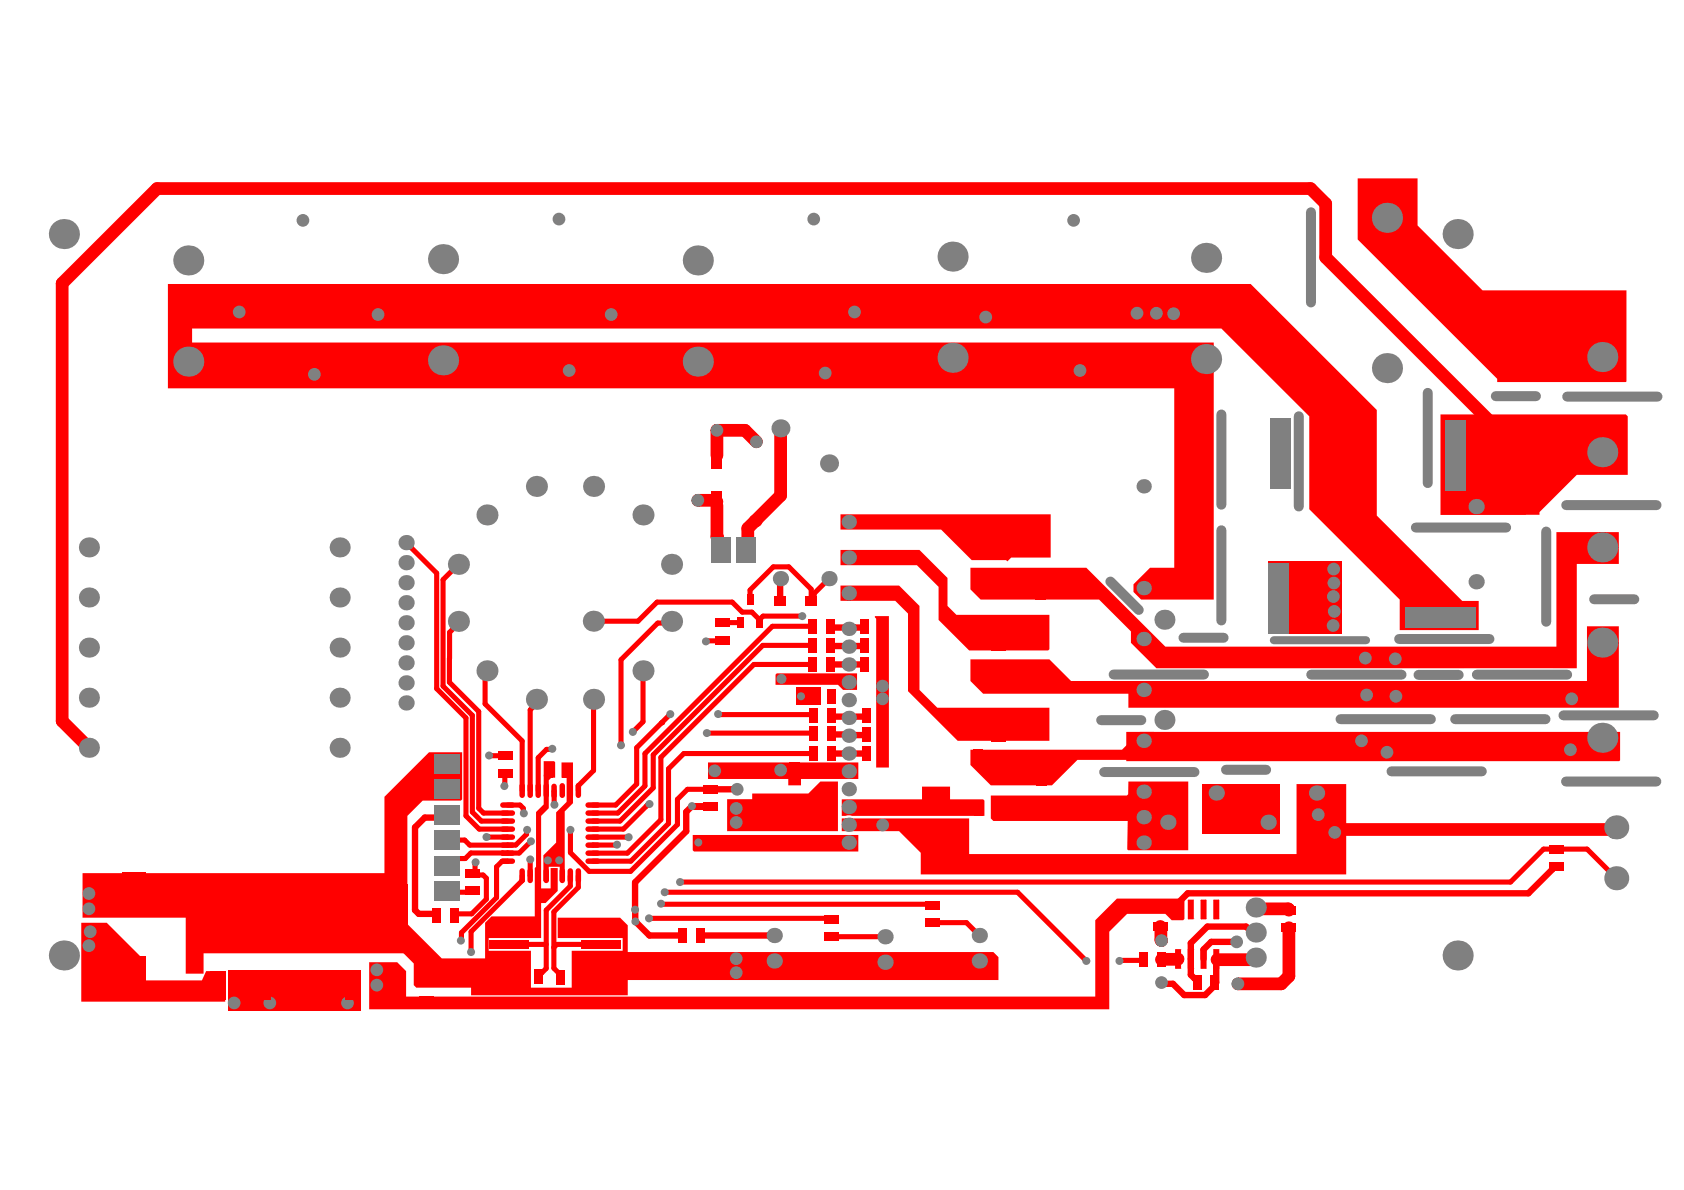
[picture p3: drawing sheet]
<svg xmlns="http://www.w3.org/2000/svg" width="297mm" height="210mm" viewBox="0 0 297 210" stroke-linecap="round" stroke-linejoin="round" font-family="sans-serif">
<g fill="#f00">
<path d="M239.5 31.5h10.5v8.3l11.5 11.4h25.4v16.1l-.1 .1h-22.7v-.6l-24.6-24.6z"/>
<path d="M99 134.5h2.1v7.2l-1.5 1.4v12.1l-.1 .2h-.8v-2.5h-1.9v2.5h-.9l-.1-4.5 2.3-2.3v-5.3l1.8-1.9v-4.2h-.9z"/>
<path d="M140.4 121.2h4.3v3.2h-4.3z"/>
<path d="M171.2 100.1h20.4l14 14h68.9v-20.2h11v5.6h-7.4v18.4h-74.1l-4.5-4.5v-2l-5.6-5.6h-20.9l-1.8-1.8z"/>
<path d="M223.8 99h13v12.8h-13z"/>
<path d="M29.6 50.1h191l22.3 22.2v18.6l15 15.1h2.9v5.1h-13.9v-5.3l-16-16v-16.4l-15.5-15.5h-181.5v2.5h180.2v45.4h-12.8l-1.4-1.4v-1.3l3-3h4.2v-31.6h-177.5z"/>
<path d="M40.2 171.1h23.3v7.2h-23.3z"/>
<path d="M14.3 162.8h4.5l6.5 6.5v3.6h10.3l.8-1.6h3.3v5.4h-25.4z"/>
<path d="M95.9 134.3h1.8l.2 .2v2.7h-.7l-.4 .4v5l-1.3 1.3v12.8h1.6v-3.6h1.3v4.1l-2.2 2.1h-.7v6.2h-9.3v2.2h7.5v6.5h7.1v-6.5h9v-2.2h-11.4v-3.6h11l1.3 1.3v12.4h-27.6v-1.4h-9.7l-.4-.4v-3.9l-2.3-2.2v-4.7h1.2l6 6.1h7.7v-6.3l1.1-1.2h7.6v-8.5l.3-.2v-9.7l1.3-1.3z"/>
<path d="M14.6 154h53.2v-13.5l7.9-7.8h5.8v8.3l-.2 .2h-6.7l-2.7 2.7v24.3h-36v3.5h-3.1v-9.8h-18.2z"/>
<path d="M65.1 169.7h5l1.5 1.6v4.5h121.6v-13.5l3.8-3.8h11.9v3.6l-.2 .2h-2l-1.1-1.1h-6.8l-3.1 3.1v13.7h-130.6z"/>
<path d="M109.2 167.9h66l.9 .9v4.1h-66.9z"/>
<path d="M199 120.1h80.9v-9.6h5.6v14.3h-86.5z"/>
<path d="M198.7 129.1h87.1v5l-.2 .2h-86.9z"/>
<path d="M148.5 144.4h22.4v6.2h57.8v-12.3h8.8v15.9h-75.1v-3.8l-3.8-3.8h-10.1z"/>
<path d="M171.2 116.3h13.9l3.8 3.8h17.1v3.8h-4.5l-1.6-1.5h-26.5l-2.2-2.3z"/>
<path d="M171.2 132.2h26.7l3.2-3.1h2.4v3.4l-1.5 1.5h-12l-4.4 4.5h-10.8l-3.6-3.6z"/>
<path d="M148.3 97h13.9l4.9 4.9v5l1.6 1.6h16.4v6l-.2 .2h-14l-5.3-5.4v-5.8l-3.9-3.8h-13.4z"/>
<path d="M148.3 90.7h37v7.7h-6.9l-.7 .6-.2-.2h-6.1l-5.4-5.4h-17.7z"/>
<path d="M148.3 103.3h10.3l3.6 3.6v14.8l3.1 3.1h19.8v5.9h-16.2l-8.7-8.8v-13.7l-2.3-2.2h-9.6z"/>
<path d="M148.5 141h14.1v-2.2h5v2.2h5.8l.2 .2v2.7h-23.3l-.4-.1-1.4 .1z"/>
<path d="M124.9 134.5h26.5v2.9h-10.1v1.1h-2.3v-1.1h-14.1z"/>
<path d="M128.3 141h4.4v-1h9.9l2.1-2.1h3.1v8.7h-19.5z"/>
<path d="M122.2 147.3h29.2v2.9h-29l-.2-.2z"/>
<path d="M212.1 138.3h13.7v8.8h-13.7z"/>
<path d="M174.8 140.3h24l.2-.2v-2.2h10.6v12.1h-10.6l-.2-.2 .1-5h-23.7l-.4-.4z"/>
<path d="M154.3 108.7h2.5v26.7h-2.3v-26.3l-.2-.2z"/>
<path d="M137 118.8h14.2v2.9h-2.5l-.9-.9h-11v-1.8z"/>
<path d="M254.1 73.1h32.7l.3 .3v10.4h-9l-6.5 6.5v.5h-17.5z"/>
</g>
<path d="M112 155.6v6.9l2.5 2.5h5.9M122.2 142.2l.1 .1M274.5 152.9h-.5l-.1 .2v.2l-4.3 4.3h-60.1l-1.7 1.6" fill="none" stroke="#f00" stroke-width="1.1"/>
<g fill="none" stroke="#f00" stroke-width=".9">
<path d="M80.9 109.6v.4l-1.6 1.5M115.9 106.2h13.3M130.9 108h1.7l1.4 1.3M134.1 109.2v.4M86.3 133.3h2.8M96.4 132.2l-1.5 1.5M97.4 132.1l-.1 .1M113.8 138.6l-4.8 4.8M115.2 133.1v5.9M78.8 157.2l.2 .2h3.7M83.1 150.5h6.4M87.6 158.3l-6.2 6.2"/>
<path d="M89.6 149.1h-.1M92.9 147.2l-1.9 1.9M93.5 151.6v2.9M100.6 156.3l-4.3 4.2v6.1M104.6 149.1h4.2M114.1 142.1h.1M116.7 159.5h47.6l.1 .1M272.3 149.8l-5.9 5.8h-146.4M280 149.8l5.1 5.1-.6 .7"/>
</g>
<path d="M235.4 146.8l.6-.5h48.2l.5 .5" fill="none" stroke="#f00" stroke-width="2.2"/>
<circle cx="116.7" cy="127.5" r=".45" fill="#f00"/>
<g fill="none" stroke="#f00" stroke-width=".9">
<path d="M71.6 95.7l5.4 5.4v20.4l5.2 5.1v17.3l2.3 2.3h5M80.9 99.5l-2.8 2.8v18.7l5.2 5.2v17l1.6 1.6h4.6M79.3 111.5v8.8l5.1 5.2v17.1l.9 .8h4.2M79.3 116.1v.1M85.9 118.3l-.3 .4v5.5l6.5 6.5v8.7M113.4 118.3v9l-1.8 1.8M115.9 106.2l-3.4 3.4h-7.8M118.5 109.6l-.3 .3h-2.2l-6.5 6.5v15.1M127.4 112.9l-.2 .1h-2.6l-.1 .1M129.2 106.2l1.7 1.8M130.6 109.7l-.1 .1h-3.1M134 109.3v.4l.1-.1"/>
<path d="M141.5 108.7h-6.9l-.5 .5M143.3 117.2h-10.3l-16.4 16.4v11l-5.9 5.9h-6.1M143.3 110.5h-7.1l-22.4 22.4v5.7M143.3 113.8h-8.8l-19.3 19.3M146.2 102.1l-2.6 2.6v.9l-.5 .4v-2.1l-4-3.9h-2.7l-4.1 4.1v1.7M89.1 136.4l-.1 2.2M94.6 123.4v.7l-1.1 1.1v14.2M94.9 133.7v5.7M96.4 132.2h.9M96.8 135.8v.5l-.5 .5M97.7 139.5l.1 2.5M104.7 123.4v12.5l-2.7 2.7v.8"/>
<path d="M115.2 139l-5.8 5.8h-4.8M118.2 126l-5.9 5.9v6.4l-3.7 3.7h-4M124.7 129.3h18.9M126.7 125.9l.1 .1h16.6l.2 .2M143.6 132.9h-23l-2.7 2.7v9.7l-6.6 6.6M78.8 148.2h3.2l.9 .9h6.6M83.1 150.5l-1 .9h-2l-1.3 1.3M83.3 154l.3 .3h1.6l.6 .6M83.9 152.1l-.1 .1v1.5l-.3 .3M85.8 158.6l-2.6 2.6M85.8 147.6v.1M85.8 147.7h3.7"/>
<path d="M88.6 150.5h.1M89.5 151.9h-.9l-1 1M89.5 147.7h.1M89.5 142h2.2l.6 .6 .1 .9M89.5 151.9h.1M89.6 149.1h1.4M92.9 146.5v.7M93.5 154.5h.1M93.5 151.6h.1M93.7 148.4l-2.1 2.1h-2.1M100.6 154.5v1.8M102 154.5v2l-4.3 4.3v10l1.1 1.1v.5"/>
<path d="M104.6 143.4h4.4M104.6 147.7h6.3M104.6 149.1h.1M108.8 149v.1M114.1 142.1l-4.1 4.1h-5.4M114.6 141.8l-.5 .3M116.6 159.4l.1 .1M117.2 157.4h62.3l12.1 12.1M119.5 141v4.4l-8.3 8.3h-7.3l-3.3-3.3M81.4 164.5v1.3l-.1 .1M89.7 166.6h6.6M96.3 166.6v4.2l-.8 .8h-.4"/>
<path d="M98.2 166.6h7.8M114.5 162h32l.2 .1M146.7 165.2h9.4M156.1 165.2h.1M164.4 162.7h6.1l2.2 2.3M201.8 169.3l-.1 .1h-4.1l-.1 .1"/>
</g>
<path d="M137.7 102.1l-.1 3.9M78.8 143.7l-.5 .5h-3.4l-1.7 1.7v14.6l.7 .7h3l.2 .2M122.1 142.2h.1M122.2 142.2h-.2l-1 1v3.4M122.3 142.3h3M124.8 142.2v.1M123.5 165h13.1" fill="none" stroke="#f00" stroke-width="1.1"/>
<path d="M137.7 75.6v11.8l-4.5 4.5M265 76.5l-31.2-31.1v-9.5l-2.6-2.6h-203.5l-16.7 16.7v77.2l4.7 4.7" fill="none" stroke="#f00" stroke-width="2.2"/>
<path d="M94.6 122.9l.4 .4M104.7 122.9v.5" fill="none" stroke="#f00" stroke-width=".54"/>
<path d="M201.6 169.4l.4 .3" fill="none" stroke="#f00" stroke-width=".45"/>
<circle cx="133.2" cy="91.9" r="1.12" fill="#f00"/>
<path d="M133.4 77.9l-2-2h-4.9v4.4M137.7 75.6h.1M123.1 88.2h3.1l.3 .3M126.5 89.1v5.6l.1 .1v1.1l.5 .6v.5M133.2 91.9l-1.3 1.3v3.5l-.3 .3M136.6 164.9v.1M204.7 163.4l.1 .1v2.3l.1 .1M207.8 169.2l-2.9 .1M221.5 160.1l.2 .2h5.5l.1 .2M221.5 168.9h-.3l-.4 .4h-6.1M227.3 163.6v8.6l-1.3 1.3h-7.6" fill="none" stroke="#f00" stroke-width="2.2"/>
<path d="M143.6 126.2v.5l-.6 .5" fill="none" stroke="#f00" stroke-width=".45"/>
<g fill="none" stroke="#f00" stroke-width="1.1">
<path d="M146.4 117.2h6.1M146.4 113.8l.1 .1h3.1l.1 .2 .1-.2h2.6l.1-.1M146.4 110.5l.2 .2h2.9l.2 .2 .2-.2h2.5l.1-.2M125.7 139.2h4.3M130 139.2h.1M146.7 132.9h6.1M146.7 129.4l.1 .1h2.7l.2 .3 .1-.1h2.9l.1-.2M146.7 126.2l.1 .2h2.7l.2 .2 .2-.2h2.7l.2-.2M146.7 129.3v.1M121 146.6l-9 9M122.1 142.2h2.7M77.1 161.4h.1"/>
<path d="M204.9 173.3l.2 .2h1.8l2 2h3.7l1.7-1.7v-.5M214.5 169.2v4.1M214.5 173.3h.1M218.1 166.1h-4.5l-1.3 1.4v1.7M221.5 164.5h-.6l-1.1-1.1h-6.8l-3 3v5.5l.7 .7h.5l.2 .2v.5"/>
</g>
<path d="M125.3 139.2h-4l-1.8 1.8M85.8 154.9v3.7M87.6 152.9v5.4M92.1 155.4l-9 8.9v3.6M92.1 155.4h.1M92.1 154.5v.9M93 146.4l-.1 .1M100.6 146.4v4M104.6 151.9h6.7M272.3 149.8h7.7M83.2 161.2h-2.8l-.3 .2M98.2 166.6l-.5 .5" fill="none" stroke="#f00" stroke-width=".9"/>
<g fill="#808080">
<circle cx="116.6" cy="159.4" r=".71"/>
<circle cx="114.5" cy="162" r=".71"/>
<circle cx="117.2" cy="157.4" r=".71"/>
<circle cx="112" cy="160.5" r=".71"/>
<circle cx="112.1" cy="162.5" r=".71"/>
<circle cx="81.3" cy="165.9" r=".71"/>
<circle cx="83.1" cy="167.9" r=".71"/>
<circle cx="120" cy="155.6" r=".71"/>
<circle cx="83.9" cy="152.1" r=".71"/>
<circle cx="93" cy="146.4" r=".71"/>
<circle cx="100.6" cy="146.4" r=".71"/>
<circle cx="93.7" cy="148.4" r=".71"/>
<circle cx="93.5" cy="151.6" r=".71"/>
<circle cx="96.6" cy="151.8" r=".71"/>
<circle cx="85.8" cy="147.6" r=".71"/>
<circle cx="86.3" cy="133.3" r=".71"/>
<circle cx="97.8" cy="142" r=".71"/>
<circle cx="89" cy="138.6" r=".71"/>
<circle cx="92.4" cy="143.5" r=".71"/>
<circle cx="98.6" cy="151.8" r=".71"/>
<circle cx="124.7" cy="129.3" r=".71"/>
<circle cx="126.7" cy="125.9" r=".71"/>
<circle cx="118.2" cy="126" r=".71"/>
<circle cx="111.6" cy="129.1" r=".71"/>
<circle cx="110.9" cy="147.7" r=".71"/>
<circle cx="108.8" cy="149" r=".71"/>
<circle cx="109.5" cy="131.5" r=".71"/>
<circle cx="114.6" cy="141.8" r=".71"/>
<circle cx="124.5" cy="113.1" r=".71"/>
<circle cx="97.4" cy="132.1" r=".71"/>
<circle cx="137.8" cy="119.7" r=".88"/>
<circle cx="41.3" cy="176.9" r="1.12"/>
<circle cx="137.7" cy="135.8" r="1.12"/>
<circle cx="141.3" cy="122.8" r=".71"/>
<circle cx="235.2" cy="110.3" r="1.12"/>
<circle cx="235.3" cy="107.8" r="1.12"/>
<circle cx="235.2" cy="105.2" r="1.12"/>
<circle cx="235.3" cy="102.8" r="1.12"/>
<circle cx="235.2" cy="100.4" r="1.12"/>
<circle cx="61.3" cy="176.9" r="1.12"/>
<circle cx="47.6" cy="176.9" r="1.12"/>
<circle cx="122.1" cy="142.2" r=".71"/>
<circle cx="129.9" cy="171.6" r="1.12"/>
<circle cx="129.9" cy="169.1" r="1.12"/>
<circle cx="123.2" cy="148.6" r=".71"/>
<circle cx="277" cy="132.2" r="1.12"/>
<circle cx="141.5" cy="108.7" r=".71"/>
<circle cx="155.7" cy="145.5" r="1.12"/>
<circle cx="129.9" cy="145.1" r="1.12"/>
<circle cx="129.9" cy="142.6" r="1.12"/>
<circle cx="191.6" cy="169.5" r=".71"/>
<circle cx="197.5" cy="169.5" r=".71"/>
<circle cx="126.1" cy="136" r="1.12"/>
<circle cx="66.5" cy="171.1" r="1.12"/>
<circle cx="66.5" cy="173.8" r="1.12"/>
<circle cx="126.5" cy="75.9" r="1.12"/>
<circle cx="133.4" cy="77.9" r="1.12"/>
<circle cx="53.4" cy="38.9" r="1.12"/>
<circle cx="98.6" cy="38.6" r="1.12"/>
<circle cx="143.5" cy="38.6" r="1.12"/>
<circle cx="189.4" cy="38.9" r="1.12"/>
<circle cx="130" cy="139.2" r="1.12"/>
<circle cx="246.1" cy="116.2" r="1.12"/>
<circle cx="240.8" cy="116.1" r="1.12"/>
<circle cx="277.2" cy="123.3" r="1.12"/>
<circle cx="246.2" cy="122.8" r="1.12"/>
<circle cx="241.1" cy="122.6" r="1.12"/>
<circle cx="244.6" cy="132.7" r="1.12"/>
<circle cx="240.2" cy="130.7" r="1.12"/>
<circle cx="123.1" cy="88.3" r="1.12"/>
<circle cx="204.9" cy="165.9" r="1.12"/>
<circle cx="204.9" cy="173.3" r="1.12"/>
<circle cx="218.4" cy="173.5" r="1.12"/>
<circle cx="218.1" cy="166.1" r="1.12"/>
<circle cx="15.9" cy="164.3" r="1.12"/>
<circle cx="15.7" cy="160.3" r="1.12"/>
<circle cx="15.7" cy="166.8" r="1.12"/>
<circle cx="15.7" cy="157.6" r="1.12"/>
<circle cx="173.9" cy="55.9" r="1.12"/>
<circle cx="150.7" cy="55" r="1.12"/>
<circle cx="107.8" cy="55.5" r="1.12"/>
<circle cx="66.7" cy="55.5" r="1.12"/>
<circle cx="42.2" cy="55" r="1.12"/>
<circle cx="55.5" cy="66" r="1.12"/>
<circle cx="100.4" cy="65.4" r="1.12"/>
<circle cx="145.6" cy="65.8" r="1.12"/>
<circle cx="190.5" cy="65.4" r="1.12"/>
<circle cx="207" cy="55.3" r="1.12"/>
<circle cx="204" cy="55.3" r="1.12"/>
<circle cx="200.6" cy="55.2" r="1.12"/>
<circle cx="232.5" cy="143.7" r="1.12"/>
<circle cx="235.4" cy="146.8" r="1.12"/>
<circle cx="155.7" cy="121" r="1.12"/>
<circle cx="155.7" cy="123.3" r="1.12"/>
<circle cx="221.5" cy="160.1" r="1.77"/>
<circle cx="223.7" cy="145" r="1.35"/>
<circle cx="232.2" cy="139.9" r="1.35"/>
<circle cx="221.5" cy="168.9" r="1.77"/>
<circle cx="221.5" cy="164.5" r="1.77"/>
<circle cx="214.5" cy="139.9" r="1.35"/>
</g>
<path d="M216.3 135.8h7M245.4 136.1h16" fill="none" stroke="#808080" stroke-width="1.8"/>
<g fill="#808080">
<circle cx="257.1" cy="168.5" r="2.65"/>
<circle cx="285.1" cy="145.9" r="2.12"/>
</g>
<path d="M276.2 137.9h16" fill="none" stroke="#808080" stroke-width="1.8"/>
<g fill="#808080">
<circle cx="285.1" cy="154.9" r="2.12"/>
<circle cx="282.6" cy="130.1" r="2.65"/>
</g>
<path d="M250.2 119h7.1M260.5 119h15.9M256.7 126.9h15.9M275.8 126.2h15.9" fill="none" stroke="#808080" stroke-width="1.8"/>
<g fill="#808080">
<circle cx="282.6" cy="79.8" r="2.65"/>
<circle cx="282.6" cy="113.3" r="2.65"/>
</g>
<g fill="#808080">
<path d="M247.9 107.2h12.4v3.6h-12.4z" fill-rule="evenodd"/>
<path d="M255 74.1h3.6v12.4h-3.6z" fill-rule="evenodd"/>
</g>
<path d="M249.7 93.1h16" fill="none" stroke="#808080" stroke-width="1.8"/>
<circle cx="282.6" cy="96.6" r="2.65" fill="#808080"/>
<path d="M276.3 89.1h15.9M281.2 105.7h7.1" fill="none" stroke="#808080" stroke-width="1.8"/>
<circle cx="260.4" cy="89.4" r="1.35" fill="#808080"/>
<path d="M272.7 93.8v15.9M246.8 112.7h15.9" fill="none" stroke="#808080" stroke-width="1.8"/>
<circle cx="260.4" cy="102.6" r="1.35" fill="#808080"/>
<path d="M223.8 99.4h3.6v12.4h-3.6z" fill-rule="evenodd" fill="#808080"/>
<path d="M215.4 93.5v15.9" fill="none" stroke="#808080" stroke-width="1.8"/>
<path d="M224 73.9h3.6v12.3h-3.6z" fill-rule="evenodd" fill="#808080"/>
<path d="M231.3 119h15.9M236.5 126.9h15.9" fill="none" stroke="#808080" stroke-width="1.8"/>
<path d="M224.7 112.9h16.3" fill="none" stroke="#808080" stroke-width="1.4"/>
<g fill="#808080">
<circle cx="149.7" cy="98.4" r="1.27"/>
<circle cx="149.7" cy="114.1" r="1.27"/>
<circle cx="149.7" cy="104.6" r="1.27"/>
<circle cx="149.7" cy="110.9" r="1.27"/>
<circle cx="201.7" cy="148.6" r="1.27"/>
<circle cx="156.1" cy="165.2" r="1.35"/>
<circle cx="172.7" cy="169.5" r="1.35"/>
<circle cx="156.1" cy="169.7" r="1.35"/>
<circle cx="172.7" cy="165" r="1.35"/>
<circle cx="206" cy="145" r="1.35"/>
</g>
<path d="M196.4 119h16M194.8 136.2h15.9" fill="none" stroke="#808080" stroke-width="1.8"/>
<g fill="#808080">
<circle cx="205.4" cy="127" r="1.77"/>
<circle cx="201.7" cy="121.7" r="1.27"/>
<circle cx="201.7" cy="130.7" r="1.27"/>
<circle cx="205.4" cy="109.3" r="1.77"/>
</g>
<path d="M231.2 37.4v15.9M195.9 102.6l5 5M208.8 112.5h7M194.2 127h7.1" fill="none" stroke="#808080" stroke-width="1.8"/>
<g fill="#808080">
<circle cx="212.7" cy="63.3" r="2.65"/>
<circle cx="168" cy="63.1" r="2.65"/>
<circle cx="201.7" cy="85.8" r="1.27"/>
<circle cx="212.7" cy="45.5" r="2.65"/>
<circle cx="168" cy="45.3" r="2.65"/>
</g>
<path d="M215.4 73.1v15.9M229.1 73.4v15.9" fill="none" stroke="#808080" stroke-width="1.8"/>
<g fill="#808080">
<circle cx="149.7" cy="129.8" r="1.27"/>
<circle cx="149.7" cy="126.6" r="1.27"/>
<circle cx="149.7" cy="132.9" r="1.27"/>
<circle cx="149.7" cy="123.5" r="1.27"/>
<circle cx="11.3" cy="168.5" r="2.65"/>
<circle cx="136.6" cy="169.5" r="1.35"/>
<circle cx="136.6" cy="165" r="1.35"/>
<circle cx="59.9" cy="114.2" r="1.77"/>
<circle cx="15.7" cy="114.2" r="1.77"/>
<circle cx="71.6" cy="116.9" r="1.35"/>
<circle cx="15.7" cy="105.4" r="1.77"/>
<circle cx="59.9" cy="105.4" r="1.77"/>
<circle cx="71.6" cy="113.4" r="1.35"/>
<circle cx="85.9" cy="118.3" r="1.86"/>
<circle cx="71.6" cy="109.9" r="1.35"/>
<circle cx="59.9" cy="131.9" r="1.77"/>
<circle cx="71.6" cy="124" r="1.35"/>
<circle cx="71.6" cy="106.3" r="1.35"/>
<circle cx="15.7" cy="123.1" r="1.77"/>
<circle cx="80.9" cy="109.6" r="1.86"/>
<circle cx="71.6" cy="120.5" r="1.35"/>
<circle cx="59.9" cy="123.1" r="1.77"/>
<circle cx="15.7" cy="131.9" r="1.77"/>
<circle cx="71.6" cy="95.7" r="1.35"/>
<circle cx="80.9" cy="99.5" r="1.86"/>
<circle cx="78.1" cy="45.7" r="2.65"/>
<circle cx="33.2" cy="63.8" r="2.65"/>
<circle cx="33.2" cy="45.9" r="2.65"/>
<circle cx="85.9" cy="90.8" r="1.86"/>
<circle cx="71.6" cy="99.2" r="1.35"/>
<circle cx="15.7" cy="96.6" r="1.77"/>
<circle cx="11.3" cy="41.3" r="2.65"/>
<circle cx="59.9" cy="96.6" r="1.77"/>
<circle cx="78.1" cy="63.6" r="2.65"/>
<circle cx="118.5" cy="99.5" r="1.86"/>
<circle cx="118.5" cy="109.6" r="1.86"/>
<circle cx="104.7" cy="109.6" r="1.86"/>
<circle cx="137.7" cy="102.1" r="1.35"/>
<circle cx="113.4" cy="90.8" r="1.86"/>
<circle cx="94.6" cy="85.8" r="1.86"/>
<circle cx="104.7" cy="85.8" r="1.86"/>
<circle cx="123.1" cy="45.9" r="2.65"/>
<circle cx="137.7" cy="75.6" r="1.59"/>
<circle cx="123.1" cy="63.8" r="2.65"/>
<circle cx="149.7" cy="92.1" r="1.27"/>
<circle cx="113.4" cy="118.3" r="1.86"/>
<circle cx="94.6" cy="123.4" r="1.86"/>
<circle cx="104.7" cy="123.4" r="1.86"/>
<circle cx="146.2" cy="102.1" r="1.35"/>
<circle cx="244.6" cy="38.4" r="2.65"/>
<circle cx="257.1" cy="41.3" r="2.65"/>
</g>
<g fill="#808080">
<path d="M129.9 94.8h3.3v4.4h-3.3z" fill-rule="evenodd"/>
<path d="M125.5 94.8h3.3v4.4h-3.3z" fill-rule="evenodd"/>
</g>
<path d="M276.4 70h16" fill="none" stroke="#808080" stroke-width="1.8"/>
<g fill="#808080">
<circle cx="244.6" cy="64.9" r="2.65"/>
<circle cx="282.6" cy="63" r="2.65"/>
</g>
<path d="M263.8 69.9h7.1" fill="none" stroke="#808080" stroke-width="1.8"/>
<g fill="#808080">
<path d="M76.6 137.5h4.4v3.4h-4.4z" fill-rule="evenodd"/>
<path d="M76.6 146.5h4.4v3.4h-4.4z" fill-rule="evenodd"/>
<path d="M76.6 142h4.4v3.4h-4.4z" fill-rule="evenodd"/>
<path d="M76.6 155.5h4.4v3.3h-4.4z" fill-rule="evenodd"/>
<path d="M76.6 133h4.4v3.4h-4.4z" fill-rule="evenodd"/>
<path d="M76.6 151h4.4v3.3h-4.4z" fill-rule="evenodd"/>
</g>
<g fill="#808080">
<circle cx="149.7" cy="136.1" r="1.27"/>
<circle cx="149.7" cy="148.6" r="1.27"/>
<circle cx="149.7" cy="145.5" r="1.27"/>
<circle cx="149.7" cy="142.3" r="1.27"/>
<circle cx="149.7" cy="139.2" r="1.27"/>
<circle cx="149.7" cy="120.3" r="1.27"/>
<circle cx="149.7" cy="117.2" r="1.27"/>
<circle cx="146.2" cy="81.7" r="1.59"/>
<circle cx="71.6" cy="102.8" r="1.35"/>
<circle cx="201.7" cy="144.1" r="1.27"/>
<circle cx="201.7" cy="139.6" r="1.27"/>
<circle cx="201.7" cy="103.7" r="1.27"/>
<circle cx="201.7" cy="112.7" r="1.27"/>
</g>
<path d="M251.8 69.3v15.9" fill="none" stroke="#808080" stroke-width="1.8"/>
<g fill="#f00">
<path d="M126.1 112.2h2.5v1.5h-2.5z" fill-rule="evenodd"/>
<path d="M126.1 109.1h2.5v1.5h-2.5z" fill-rule="evenodd"/>
<path d="M182.6 100.8h1.8v5h-1.8z" fill-rule="evenodd"/>
<path d="M182.6 92.2h1.8v4.6h-1.8z" fill-rule="evenodd"/>
<path d="M174.9 100.3h2.5v1.5h-2.5z" fill-rule="evenodd"/>
<path d="M174.9 97.2h2.5v1.5h-2.5z" fill-rule="evenodd"/>
<path d="M145.4 161.4h2.5v1.5h-2.5z" fill-rule="evenodd"/>
<path d="M145.4 164.5h2.5v1.5h-2.5z" fill-rule="evenodd"/>
</g>
<g fill="none" stroke="#f00" stroke-width=".97">
<path d="M92.1 138.6v1.7M93.5 138.6v1.7M94.9 138.6v1.7M96.3 138.6v1.7M97.7 138.7v1.7M99.2 138.6v1.7M100.6 138.6v1.7M102 138.6v1.7M88.7 151.9h1.7M88.7 150.5h1.7M88.7 149.1h1.7M88.7 147.7h1.7"/>
<path d="M88.7 146.2h1.7M88.7 144.8h1.7M88.7 143.4h1.7M88.7 142h1.7M92.1 153.6v1.7M93.5 153.6v1.7M94.9 153.6v1.7M96.3 153.6v1.7M97.8 153.6v1.7M99.2 153.6v1.7M100.6 153.6v1.7M102 153.6v1.7"/>
<path d="M103.7 151.9h1.7M103.7 150.5h1.7M103.7 149.1h1.7M103.7 147.7h1.7M103.7 146.2h1.7M103.7 144.8h1.7M103.7 143.4h1.7M103.7 142h1.7"/>
</g>
<g fill="#f00">
<path d="M76.3 160.2h1.5v2.5h-1.5z" fill-rule="evenodd"/>
<path d="M79.4 160.2h1.5v2.5h-1.5z" fill-rule="evenodd"/>
<path d="M82.1 153.3h2.5v1.5h-2.5z" fill-rule="evenodd"/>
<path d="M273.3 152.1h2.5v1.5h-2.5z" fill-rule="evenodd"/>
<path d="M273.3 149h2.5v1.5h-2.5z" fill-rule="evenodd"/>
<path d="M163.2 162h2.5v1.5h-2.5z" fill-rule="evenodd"/>
<path d="M163.2 158.9h2.5v1.5h-2.5z" fill-rule="evenodd"/>
<path d="M122.8 163.8h1.5v2.4h-1.5z" fill-rule="evenodd"/>
<path d="M119.7 163.8h1.5v2.4h-1.5z" fill-rule="evenodd"/>
<path d="M136.6 105.1h1.9v1.7h-1.9z" fill-rule="evenodd"/>
<path d="M142.1 105.1h2v1.7h-2z" fill-rule="evenodd"/>
<path d="M130.1 108.8h1.1v1.8h-1.1z" fill-rule="evenodd"/>
<path d="M133.5 108.8h1v1.8h-1z" fill-rule="evenodd"/>
<path d="M131.8 104.9h1v1.9h-1z" fill-rule="evenodd"/>
<path d="M96.1 134.6h1.5v2.5h-1.5z" fill-rule="evenodd"/>
<path d="M99.2 134.6h1.5v2.5h-1.5z" fill-rule="evenodd"/>
<path d="M101.2 171.2h1.5v2.5h-1.5z" fill-rule="evenodd"/>
<path d="M98.1 171.2h1.5v2.5h-1.5z" fill-rule="evenodd"/>
<path d="M91.1 171h1.5v2.4h-1.5z" fill-rule="evenodd"/>
<path d="M94.2 171h1.5v2.4h-1.5z" fill-rule="evenodd"/>
<path d="M86.4 165.9h6.9v1.4h-6.9z" fill-rule="evenodd"/>
<path d="M102.6 165.9h6.9v1.4h-6.9z" fill-rule="evenodd"/>
<path d="M124.1 138.5h2.5v1.5h-2.5z" fill-rule="evenodd"/>
<path d="M124.1 141.6h2.5v1.5h-2.5z" fill-rule="evenodd"/>
<path d="M60.7 156h11.1v10.8h-11.1z" fill-rule="evenodd"/>
<path d="M69 171.3h2.6v4.9h-2.6z" fill-rule="evenodd"/>
<path d="M60.9 171.3h2.7v4.9h-2.7z" fill-rule="evenodd"/>
<path d="M36.8 156.1h11.2v10.8h-11.2z" fill-rule="evenodd"/>
<path d="M45.1 171.4h2.7v5h-2.7z" fill-rule="evenodd"/>
<path d="M37.1 171.4h2.6v5h-2.6z" fill-rule="evenodd"/>
<path d="M207.4 167.4h.8l.1 .1v3.3l-.1 .1h-.8l-.1-.1v-3.3z" fill-rule="evenodd"/>
<path d="M209.6 167.4h.8l.2 .1v3.3l-.2 .1h-.8l-.1-.1v-3.3z" fill-rule="evenodd"/>
<path d="M211.9 167.4h.8l.1 .1v3.3l-.1 .1h-.8l-.1-.1v-3.3z" fill-rule="evenodd"/>
<path d="M214.1 167.4h.8l.2 .1v3.3l-.2 .1h-.8l-.1-.1v-3.3z" fill-rule="evenodd"/>
<path d="M214 158.8l.1-.1h.8l.2 .1v3.2l-.2 .2h-.8l-.1-.2z" fill-rule="evenodd"/>
<path d="M211.8 158.8l.1-.1h.8l.1 .1v3.2l-.1 .2h-.8l-.1-.2z" fill-rule="evenodd"/>
<path d="M209.5 158.8l.1-.1h.8l.2 .1v3.2l-.2 .2h-.8l-.1-.2z" fill-rule="evenodd"/>
<path d="M207.3 158.8l.1-.1h.8l.1 .1v3.2l-.1 .2h-.8l-.1-.2z" fill-rule="evenodd"/>
<path d="M204.1 168h1.5v2.5h-1.5z" fill-rule="evenodd"/>
<path d="M201 168h1.5v2.5h-1.5z" fill-rule="evenodd"/>
<path d="M226.1 159.8h2.5v1.5h-2.5z" fill-rule="evenodd"/>
<path d="M226.1 162.9h2.5v1.5h-2.5z" fill-rule="evenodd"/>
<path d="M142.8 131.7h1.5v2.5h-1.5z" fill-rule="evenodd"/>
<path d="M145.9 131.7h1.5v2.5h-1.5z" fill-rule="evenodd"/>
<path d="M142.6 116h1.5v2.4h-1.5z" fill-rule="evenodd"/>
<path d="M145.7 116h1.5v2.4h-1.5z" fill-rule="evenodd"/>
<path d="M142.8 128.1h1.5v2.5h-1.5z" fill-rule="evenodd"/>
<path d="M145.9 128.1h1.5v2.5h-1.5z" fill-rule="evenodd"/>
<path d="M142.6 112.6h1.5v2.5h-1.5z" fill-rule="evenodd"/>
<path d="M145.7 112.6h1.5v2.5h-1.5z" fill-rule="evenodd"/>
<path d="M142.8 124.9h1.5v2.5h-1.5z" fill-rule="evenodd"/>
<path d="M145.9 124.9h1.5v2.5h-1.5z" fill-rule="evenodd"/>
<path d="M142.6 109.2h1.5v2.5h-1.5z" fill-rule="evenodd"/>
<path d="M145.7 109.2h1.5v2.5h-1.5z" fill-rule="evenodd"/>
<path d="M171.8 141.3h1.5v2.5h-1.5z" fill-rule="evenodd"/>
<path d="M174.9 141.3h1.5v2.5h-1.5z" fill-rule="evenodd"/>
<path d="M163.1 147.4h3.1v4.4h-3.1z" fill-rule="evenodd"/>
<path d="M163.1 139.1h3.1v4.4h-3.1z" fill-rule="evenodd"/>
<path d="M133.3 140.2h1.6v2h-1.6z" fill-rule="evenodd"/>
<path d="M133.3 134.7h1.6v2h-1.6z" fill-rule="evenodd"/>
<path d="M171.5 102.1h1.7v2h-1.7z" fill-rule="evenodd"/>
<path d="M171.5 96.6h1.7v1.9h-1.7z" fill-rule="evenodd"/>
<path d="M171.5 118h1.6v2h-1.6z" fill-rule="evenodd"/>
<path d="M171.5 112.5h1.6v1.9h-1.6z" fill-rule="evenodd"/>
<path d="M171.7 132.2h1.7v1.9h-1.7z" fill-rule="evenodd"/>
<path d="M171.7 126.6h1.7v2h-1.7z" fill-rule="evenodd"/>
<path d="M213.5 172.1h1.5v2.5h-1.5z" fill-rule="evenodd"/>
<path d="M210.4 172.1h1.5v2.5h-1.5z" fill-rule="evenodd"/>
<path d="M203.4 162.7h2.5v1.5h-2.5z" fill-rule="evenodd"/>
<path d="M203.4 159.6h2.5v1.5h-2.5z" fill-rule="evenodd"/>
<path d="M152 131.7h1.5v2.5h-1.5z" fill-rule="evenodd"/>
<path d="M155.1 131.7h1.5v2.5h-1.5z" fill-rule="evenodd"/>
<path d="M151.8 116h1.5v2.4h-1.5z" fill-rule="evenodd"/>
<path d="M154.9 116h1.5v2.4h-1.5z" fill-rule="evenodd"/>
<path d="M152 128.3h1.5v2.5h-1.5z" fill-rule="evenodd"/>
<path d="M155.1 128.3h1.5v2.5h-1.5z" fill-rule="evenodd"/>
<path d="M151.8 112.6h1.5v2.5h-1.5z" fill-rule="evenodd"/>
<path d="M154.9 112.6h1.5v2.5h-1.5z" fill-rule="evenodd"/>
<path d="M155.1 124.9h1.5v2.5h-1.5z" fill-rule="evenodd"/>
<path d="M152 124.9h1.5v2.5h-1.5z" fill-rule="evenodd"/>
<path d="M154.9 109.2h1.5v2.5h-1.5z" fill-rule="evenodd"/>
<path d="M151.8 109.2h1.5v2.5h-1.5z" fill-rule="evenodd"/>
<path d="M168.1 144.5h2.5v1.5h-2.5z" fill-rule="evenodd"/>
<path d="M168.1 141.4h2.5v1.5h-2.5z" fill-rule="evenodd"/>
<path d="M139.3 134.6h1.7v3.5h-1.7z" fill-rule="evenodd"/>
<path d="M139.3 141.2h1.7v3.5h-1.7z" fill-rule="evenodd"/>
<path d="M144.8 138.4h2.4v1.5h-2.4z" fill-rule="evenodd"/>
<path d="M144.8 135.3h2.4v1.5h-2.4z" fill-rule="evenodd"/>
<path d="M142.8 121.6h1.5v2.5h-1.5z" fill-rule="evenodd"/>
<path d="M145.9 121.6h1.5v2.5h-1.5z" fill-rule="evenodd"/>
<path d="M182.6 108.6h1.8v4.6h-1.8z" fill-rule="evenodd"/>
<path d="M182.6 117.2h1.8v4.9h-1.8z" fill-rule="evenodd"/>
<path d="M174.9 113.3h2.5v1.5h-2.5z" fill-rule="evenodd"/>
<path d="M174.9 116.4h2.5v1.5h-2.5z" fill-rule="evenodd"/>
<path d="M182.9 124.9h1.7v4.6h-1.7z" fill-rule="evenodd"/>
<path d="M182.9 133.6h1.7v4.9h-1.7z" fill-rule="evenodd"/>
<path d="M174.9 129.3h2.5v1.5h-2.5z" fill-rule="evenodd"/>
<path d="M174.9 132.4h2.5v1.5h-2.5z" fill-rule="evenodd"/>
<path d="M125.6 78h1.7v4.6h-1.7z" fill-rule="evenodd"/>
<path d="M125.6 86.7h1.7v4.9h-1.7z" fill-rule="evenodd"/>
<path d="M53.9 172h1.8v4.6h-1.8z" fill-rule="evenodd"/>
<path d="M53.9 163h1.8v4.9h-1.8z" fill-rule="evenodd"/>
<path d="M74 175.7h2.5v1.5h-2.5z" fill-rule="evenodd"/>
<path d="M74 172.6h2.5v1.5h-2.5z" fill-rule="evenodd"/>
<path d="M33.3 173.2h2.5v1.5h-2.5z" fill-rule="evenodd"/>
<path d="M33.3 170.1h2.5v1.5h-2.5z" fill-rule="evenodd"/>
<path d="M21.5 153.9h4.1v7.4h-4.1z" fill-rule="evenodd"/>
<path d="M21.5 168.7h4.1v7.4h-4.1z" fill-rule="evenodd"/>
<path d="M87.9 135.7h2.5v1.5h-2.5z" fill-rule="evenodd"/>
<path d="M87.9 132.6h2.5v1.5h-2.5z" fill-rule="evenodd"/>
<path d="M82.1 156.4h2.5v1.5h-2.5z" fill-rule="evenodd"/>
</g>
<g fill="#f00">
<path d="M207.3 167.5h.1zM207.3 167.5l.1-.1v.1h-.1z"/>
<path d="M207.4 170.8v.1zM207.3 170.8h.1v.1z"/>
<path d="M208.2 170.8h.1zM208.2 170.8h.1l-.1 .1z"/>
<path d="M208.2 167.4v.1zM208.2 167.4l.1 .1h-.1z"/>
<path d="M209.5 167.5h.1zM209.6 167.5v-.1v.1h-.1z"/>
<path d="M209.6 170.8v.1zM209.5 170.8h.1v.1z"/>
<path d="M210.4 170.8h.2zM210.4 170.8h.2l-.2 .1z"/>
<path d="M210.4 167.4v.1zM210.4 167.4l.2 .1h-.2z"/>
<path d="M211.8 167.5h.1zM211.8 167.5l.1-.1v.1h-.1z"/>
<path d="M211.9 170.8v.1zM211.8 170.8h.1v.1z"/>
<path d="M212.7 170.8h.1zM212.7 170.8h.1l-.1 .1z"/>
<path d="M212.7 167.4v.1zM212.7 167.4l.1 .1h-.1z"/>
<path d="M214 167.5h.1zM214 167.5l.1-.1v.1h-.1z"/>
<path d="M214.1 170.8v.1zM214 170.8h.1v.1z"/>
<path d="M214.9 170.8h.2zM214.9 170.8h.2l-.2 .1z"/>
<path d="M214.9 167.4v.1zM214.9 167.4l.2 .1h-.2z"/>
<path d="M214 158.8h.1zM214 158.7h.1v.1h-.1z"/>
<path d="M214.1 162v.2zM214 162h.1v.2z"/>
<path d="M214.9 162h.2zM214.9 162h.2l-.2 .2z"/>
<path d="M214.9 158.7v.1zM214.9 158.7l.2 .1h-.2z"/>
<path d="M211.8 158.8h.1zM211.8 158.7h.1v.1h-.1z"/>
<path d="M211.9 162v.2zM211.8 162h.1v.2z"/>
<path d="M212.7 162h.1zM212.7 162h.1l-.1 .2z"/>
<path d="M212.7 158.7v.1zM212.7 158.7l.1 .1h-.1z"/>
<path d="M209.5 158.8h.1zM209.6 158.7v.1h-.1z"/>
<path d="M209.6 162v.2zM209.5 162h.1v.2z"/>
<path d="M210.4 162h.2zM210.4 162h.2l-.2 .2z"/>
<path d="M210.4 158.7v.1zM210.4 158.7l.2 .1h-.2z"/>
<path d="M207.3 158.8h.1zM207.3 158.7h.1v.1h-.1z"/>
<path d="M207.4 162v.2zM207.3 162h.1v.2z"/>
<path d="M208.2 162h.1zM208.2 162h.1l-.1 .2z"/>
<path d="M208.2 158.7v.1zM208.2 158.7l.1 .1h-.1z"/>
</g>
</svg>
